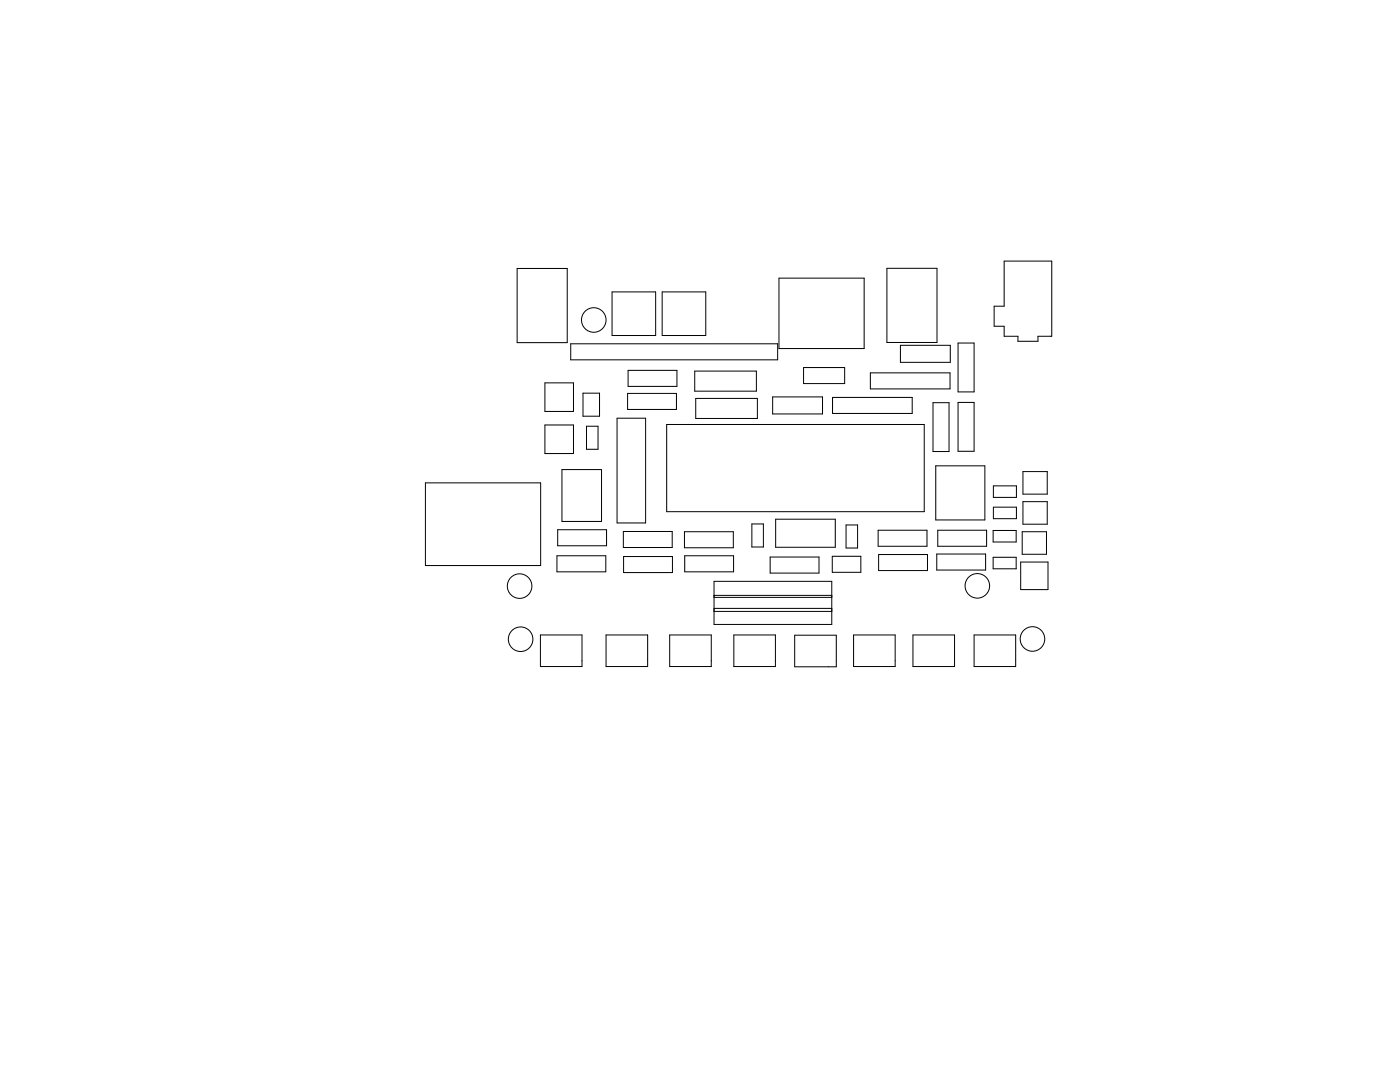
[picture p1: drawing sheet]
<svg xmlns="http://www.w3.org/2000/svg" width="279mm" height="216mm" viewBox="0 0 279 216" stroke-linecap="round" stroke-linejoin="round" font-family="sans-serif">
<g fill="none" stroke="#000" stroke-width=".2">
<path d="M103.2 53.6h10v14.8h-10zM122.2 58.3h8.6v8.7h-8.6zM132.2 58.3h8.7v8.7h-8.7zM155.5 55.5h17v14.1h-17zM177 53.5h10v14.8h-10zM200.4 52.1h9.5v15h-2.8v1h-4v-1h-2.7v-2h-2v-4h2zM108.8 76.4h5.7v5.7h-5.7zM113.9 68.6h41.3v3.2h-41.3zM116.4 78.4h3.3v4.7h-3.3zM125.2 78.5h9.8v3.2h-9.8zM125.4 73.9h9.7v3.2h-9.7zM138.6 74h12.3v4h-12.3z"/>
<path d="M138.9 79.5h12.3v4h-12.3zM154.2 79.2h10v3.4h-10zM160.4 73.3h8.2v3.2h-8.2zM166.2 79.3h15.8v3.2h-15.8zM173.7 74.4h15.9v3.2h-15.9zM179.7 68.9h10v3.4h-10zM191.2 68.4h3.2v9.8h-3.2zM84.9 96.4h23v16.4h-23zM108.8 84.8h5.7v5.7h-5.7zM112.1 93.7h8v10.4h-8zM117.1 85.1h2.3v4.6h-2.3zM123.2 83.4h5.6v21h-5.6z"/>
<path d="M133.1 84.7h51.3v17.4h-51.3zM186.2 80.4h3.2v9.7h-3.2zM186.7 93h9.9v10.8h-9.9zM191.2 80.3h3.2v9.8h-3.2zM198.3 97h4.5v2.2h-4.5zM204.1 94.1h4.9v4.5h-4.9zM111.1 110.9h9.8v3.2h-9.8zM111.3 105.7h9.8v3.2h-9.8zM124.4 106.1h9.8v3.1h-9.8zM124.5 111.1h9.7v3.1h-9.7zM136.6 106.1h9.7v3.2h-9.7zM136.6 110.9h9.8v3.2h-9.8z"/>
<path d="M142.5 116h23.5v8.6h-23.5zM142.5 119.2h23.5M142.5 118.8h23.5M150 104.5h2.3v4.6h-2.3zM153.7 111.1h9.8v3.3h-9.8zM154.8 103.6h11.9v5.6h-11.9zM166.1 111h5.7v3.2h-5.7zM168.9 104.8h2.3v4.6h-2.3zM175.3 105.8h9.7v3.2h-9.7zM175.3 110.7h9.8v3.1h-9.8zM187 110.5h9.7v3.3h-9.7zM187.1 105.8h9.8v3.2h-9.8z"/>
<path d="M198.2 105.8h4.6v2.3h-4.6zM198.2 111.2h4.6v2.3h-4.6zM198.3 101.2h4.5v2.3h-4.5zM203.7 112.1h5.4v5.6h-5.4zM204 106.1h4.8v4.5h-4.8zM204.1 100.1h4.9v4.5h-4.9zM107.8 126.7h8.3v6.3h-8.3zM120.9 126.7h8.3v6.3h-8.3zM133.6 126.7h8.3v6.3h-8.3zM142.5 121.4h23.5M142.5 122h23.5M146.5 126.7h8.3v6.3h-8.3z"/>
<path d="M158.6 126.8h8.3v6.3h-8.3zM170.3 126.7h8.3v6.3h-8.3zM182.2 126.7h8.3v6.3h-8.3zM194.4 126.7h8.3v6.3h-8.3z"/>
<circle cx="118.5" cy="63.8" r="2.45"/>
<circle cx="103.7" cy="116.9" r="2.45"/>
<circle cx="195" cy="116.9" r="2.45"/>
<circle cx="103.9" cy="127.5" r="2.45"/>
<circle cx="206" cy="127.5" r="2.45"/>
</g>
</svg>
